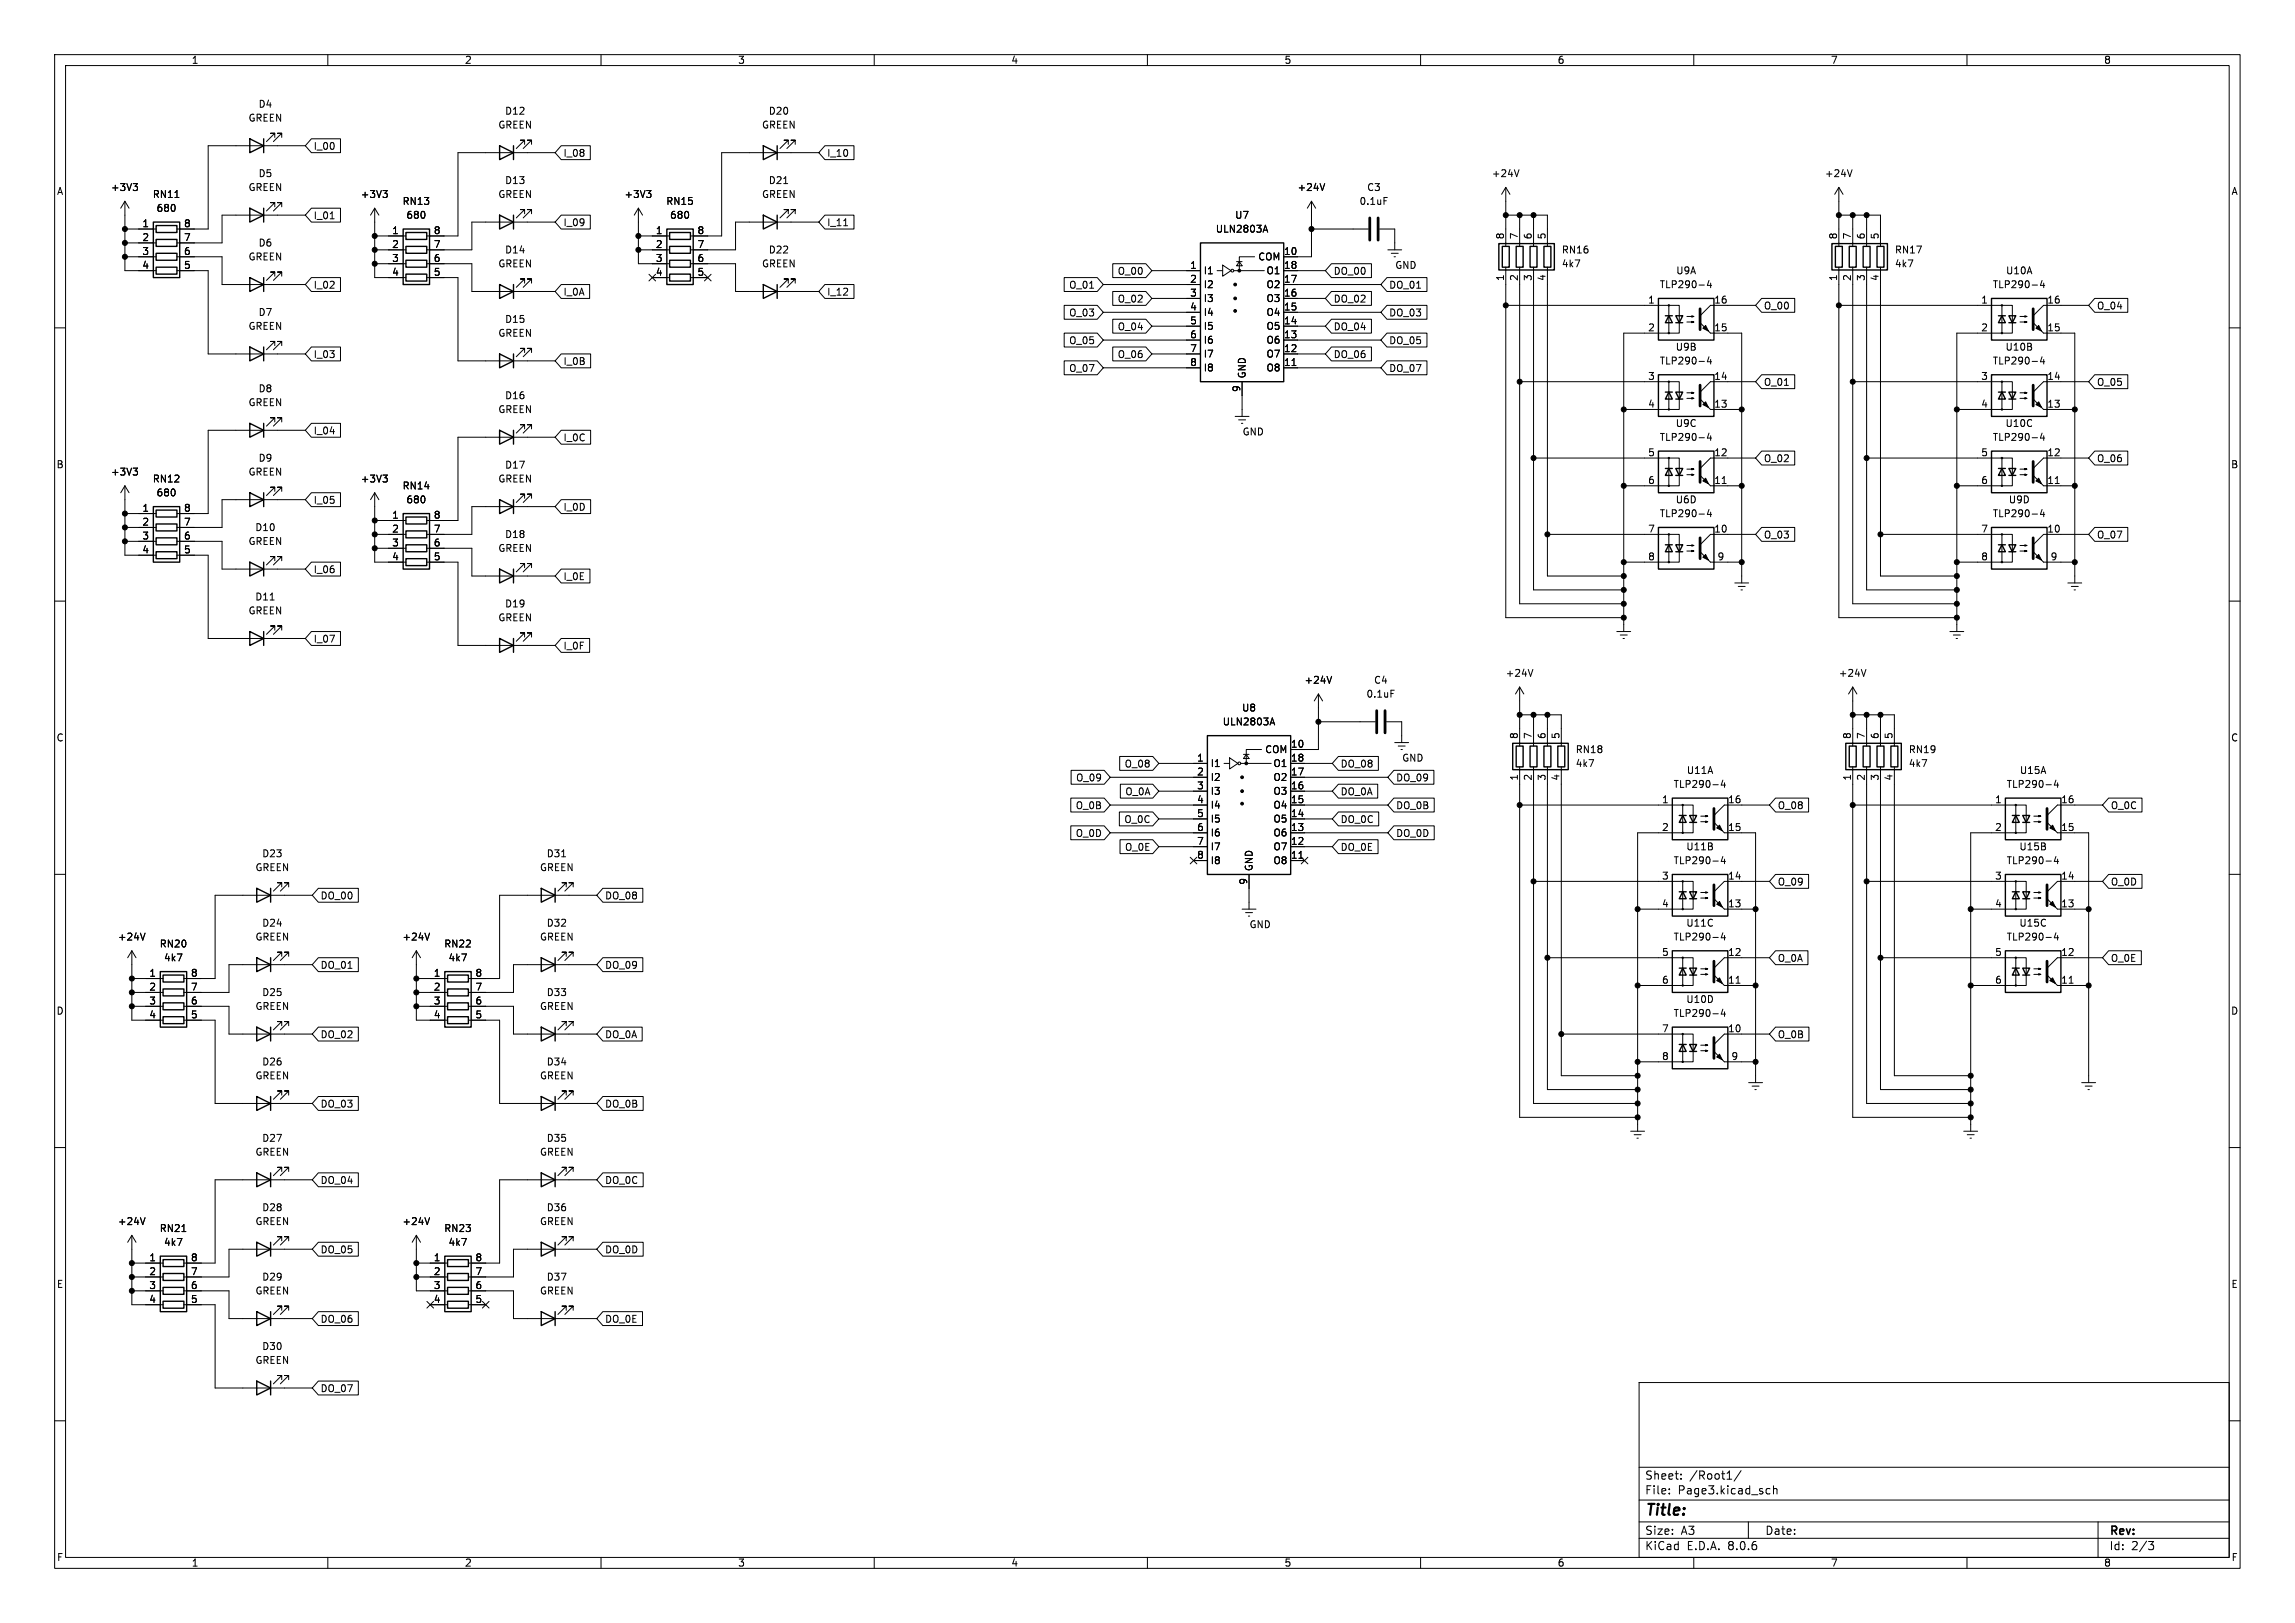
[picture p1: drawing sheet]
<svg xmlns="http://www.w3.org/2000/svg" width="297mm" height="210mm" viewBox="0 0 297 210" stroke-linecap="round" stroke-linejoin="round" font-family="sans-serif">
<defs><g id="words">
<text font-size="2" x="212.8" y="196.5">Title:</text>
<g font-size="1.5">
<text x="212.8" y="191.6">Sheet:</text>
<text x="218.6" y="191.6">/Root1/</text>
<text x="212.8" y="193.5">File:</text>
<text x="217.1" y="193.5">Page3.kicad_sch</text>
<text x="212.8" y="200.7">KiCad</text>
<text x="212.8" y="198.7">Size:</text>
<text x="217.5" y="198.7">A3</text>
<text x="218.3" y="200.7">E.D.A.</text>
<text x="223.7" y="200.7">8.0.6</text>
<text x="228.4" y="198.7">Date:</text>
<text x="272.9" y="198.9">Rev:</text>
<text x="272.9" y="200.7">Id:</text>
<text x="275.8" y="200.7">2/3</text>
</g>
<g font-size="1.3">
<text x="24.7" y="8.4">1</text>
<text x="60.1" y="8.4">2</text>
<text x="95.5" y="8.4">3</text>
<text x="130.8" y="8.4">4</text>
<text x="166.2" y="8.4">5</text>
<text x="201.5" y="8.4">6</text>
<text x="236.9" y="8.4">7</text>
<text x="272.2" y="8.4">8</text>
<text x="32.1" y="15.9">GREEN</text>
<text x="33.4" y="14.1">D4</text>
<text x="64.4" y="16.8">GREEN</text>
<text x="65.3" y="15">D12</text>
<text x="98.5" y="16.8">GREEN</text>
<text x="99.4" y="15">D20</text>
<text x="33.4" y="23.1">D5</text>
<text x="40.5" y="19.5">I_00</text>
<text x="65.3" y="24">D13</text>
<text x="72.9" y="20.4">I_08</text>
<text x="99.4" y="24">D21</text>
<text x="107" y="20.4">I_10</text>
<text x="193" y="23.1">+24V</text>
<text x="236.1" y="23.1">+24V</text>
<text x="7.3" y="25.4">A</text>
<text x="14.3" y="24.9">+3V3</text>
<text x="18.4" y="29.5">1</text>
<text x="19.7" y="25.8">RN11</text>
<text x="20.2" y="27.6">680</text>
<text x="23.7" y="29.5">8</text>
<text x="32.1" y="24.9">GREEN</text>
<text x="40.5" y="28.5">I_01</text>
<text x="46.6" y="25.8">+3V3</text>
<text x="52" y="26.7">RN13</text>
<text x="52.5" y="28.4">680</text>
<text x="64.4" y="25.8">GREEN</text>
<text x="72.9" y="29.4">I_09</text>
<text x="80.7" y="25.8">+3V3</text>
<text x="86.2" y="26.7">RN15</text>
<text x="86.6" y="28.4">680</text>
<text x="98.5" y="25.8">GREEN</text>
<text x="107" y="29.4">I_11</text>
<text x="159.8" y="28.4">U7</text>
<text x="167.9" y="24.9">+24V</text>
<text x="175.9" y="26.7">0.1uF</text>
<text x="176.9" y="24.9">C3</text>
<text x="288.7" y="25.4">A</text>
<text x="18.4" y="31.3">2</text>
<text x="18.4" y="33">3</text>
<text x="18.4" y="34.8">4</text>
<text x="23.7" y="34.8">5</text>
<text x="23.7" y="33">6</text>
<text x="23.7" y="31.3">7</text>
<text x="32.1" y="33.8">GREEN</text>
<text x="33.4" y="32">D6</text>
<text x="50.7" y="30.4">1</text>
<text x="50.7" y="32.1">2</text>
<text x="50.7" y="33.9">3</text>
<text x="50.7" y="35.7">4</text>
<text x="56.1" y="35.7">5</text>
<text x="56.1" y="33.9">6</text>
<text x="56.1" y="32.1">7</text>
<text x="56.1" y="30.4">8</text>
<text x="64.4" y="34.7">GREEN</text>
<text x="65.3" y="32.9">D14</text>
<text x="84.8" y="30.4">1</text>
<text x="84.8" y="32.1">2</text>
<text x="84.8" y="33.9">3</text>
<text x="84.8" y="35.7">4</text>
<text x="90.2" y="35.7">5</text>
<text x="90.2" y="33.9">6</text>
<text x="90.2" y="32.1">7</text>
<text x="90.2" y="30.4">8</text>
<text x="98.5" y="34.7">GREEN</text>
<text x="99.4" y="32.9">D22</text>
<text x="144.6" y="35.7">O_00</text>
<text x="154" y="34.8">1</text>
<text x="155.7" y="35.6">I1</text>
<text x="157.3" y="30.2">ULN2803A</text>
<text x="162.8" y="33.8">COM</text>
<text x="163.8" y="35.6">O1</text>
<text x="166.1" y="33">10</text>
<text x="166.1" y="34.8">18</text>
<text x="172.5" y="35.7">DO_00</text>
<text x="180.5" y="34.8">GND</text>
<text x="194.7" y="31" transform="rotate(-90 194.7 31)">8</text>
<text x="196.5" y="31" transform="rotate(-90 196.5 31)">7</text>
<text x="198.3" y="31" transform="rotate(-90 198.3 31)">6</text>
<text x="200.1" y="31" transform="rotate(-90 200.1 31)">5</text>
<text x="202.1" y="32.9">RN16</text>
<text x="202.1" y="34.7">4k7</text>
<text x="216.9" y="35.6">U9A</text>
<text x="237.8" y="31" transform="rotate(-90 237.8 31)">8</text>
<text x="239.6" y="31" transform="rotate(-90 239.6 31)">7</text>
<text x="241.4" y="31" transform="rotate(-90 241.4 31)">6</text>
<text x="243.2" y="31" transform="rotate(-90 243.2 31)">5</text>
<text x="245.2" y="32.9">RN17</text>
<text x="245.2" y="34.7">4k7</text>
<text x="259.5" y="35.6">U10A</text>
<text x="33.4" y="41">D7</text>
<text x="40.5" y="37.5">I_02</text>
<text x="65.3" y="41.9">D15</text>
<text x="72.9" y="38.4">I_0A</text>
<text x="107" y="38.4">I_12</text>
<text x="138.3" y="41.1">O_03</text>
<text x="138.3" y="37.5">O_01</text>
<text x="144.6" y="39.3">O_02</text>
<text x="154" y="36.6">2</text>
<text x="154" y="38.4">3</text>
<text x="154" y="40.2">4</text>
<text x="155.7" y="37.4">I2</text>
<text x="155.7" y="39.2">I3</text>
<text x="155.7" y="41">I4</text>
<text x="163.8" y="41">O4</text>
<text x="163.8" y="39.2">O3</text>
<text x="163.8" y="37.4">O2</text>
<text x="166.1" y="40.2">15</text>
<text x="166.1" y="38.4">16</text>
<text x="166.1" y="36.6">17</text>
<text x="172.5" y="39.3">DO_02</text>
<text x="179.7" y="41.1">DO_03</text>
<text x="179.7" y="37.5">DO_01</text>
<text x="194.7" y="36.4" transform="rotate(-90 194.7 36.4)">1</text>
<text x="196.5" y="36.4" transform="rotate(-90 196.5 36.4)">2</text>
<text x="198.3" y="36.4" transform="rotate(-90 198.3 36.4)">3</text>
<text x="200.1" y="36.4" transform="rotate(-90 200.1 36.4)">4</text>
<text x="213.2" y="39.3">1</text>
<text x="214.7" y="37.4">TLP290-4</text>
<text x="221.8" y="39.3">16</text>
<text x="228.2" y="40.2">O_00</text>
<text x="237.8" y="36.4" transform="rotate(-90 237.8 36.4)">1</text>
<text x="239.6" y="36.4" transform="rotate(-90 239.6 36.4)">2</text>
<text x="241.4" y="36.4" transform="rotate(-90 241.4 36.4)">3</text>
<text x="243.2" y="36.4" transform="rotate(-90 243.2 36.4)">4</text>
<text x="256.3" y="39.3">1</text>
<text x="257.8" y="37.4">TLP290-4</text>
<text x="264.9" y="39.3">16</text>
<text x="271.3" y="40.2">O_04</text>
<text x="32.1" y="42.8">GREEN</text>
<text x="40.5" y="46.5">I_03</text>
<text x="64.4" y="43.7">GREEN</text>
<text x="72.9" y="47.4">I_0B</text>
<text x="138.3" y="44.7">O_05</text>
<text x="144.6" y="46.5">O_06</text>
<text x="144.6" y="42.9">O_04</text>
<text x="154" y="42">5</text>
<text x="154" y="43.8">6</text>
<text x="154" y="45.6">7</text>
<text x="154" y="47.4">8</text>
<text x="155.7" y="42.8">I5</text>
<text x="155.7" y="44.6">I6</text>
<text x="155.7" y="46.4">I7</text>
<text x="163.8" y="46.4">O7</text>
<text x="163.8" y="44.6">O6</text>
<text x="163.8" y="42.8">O5</text>
<text x="166.1" y="47.4">11</text>
<text x="166.1" y="45.6">12</text>
<text x="166.1" y="43.8">13</text>
<text x="166.1" y="42">14</text>
<text x="172.5" y="46.5">DO_06</text>
<text x="172.5" y="42.9">DO_04</text>
<text x="179.7" y="44.7">DO_05</text>
<text x="213.2" y="42.9">2</text>
<text x="214.7" y="47.3">TLP290-4</text>
<text x="216.8" y="45.5">U9B</text>
<text x="221.8" y="42.9">15</text>
<text x="256.3" y="42.9">2</text>
<text x="257.8" y="47.3">TLP290-4</text>
<text x="259.5" y="45.5">U10B</text>
<text x="264.9" y="42.9">15</text>
<text x="32.1" y="52.7">GREEN</text>
<text x="33.4" y="50.9">D8</text>
<text x="64.4" y="53.6">GREEN</text>
<text x="65.3" y="51.8">D16</text>
<text x="138.3" y="48.3">O_07</text>
<text x="155.7" y="48.2">I8</text>
<text x="160.6" y="50.8" transform="rotate(-90 160.6 50.8)">9</text>
<text x="161.4" y="49" transform="rotate(-90 161.4 49)">GND</text>
<text x="163.8" y="48.2">O8</text>
<text x="179.7" y="48.3">DO_07</text>
<text x="213.2" y="49.2">3</text>
<text x="213.2" y="52.8">4</text>
<text x="221.8" y="52.8">13</text>
<text x="221.8" y="49.2">14</text>
<text x="228.2" y="50.1">O_01</text>
<text x="256.3" y="49.2">3</text>
<text x="256.3" y="52.8">4</text>
<text x="264.9" y="52.8">13</text>
<text x="264.9" y="49.2">14</text>
<text x="271.3" y="50.1">O_05</text>
<text x="33.4" y="59.9">D9</text>
<text x="40.5" y="56.4">I_04</text>
<text x="72.9" y="57.2">I_0C</text>
<text x="160.7" y="56.4">GND</text>
<text x="213.2" y="59.1">5</text>
<text x="214.7" y="57.2">TLP290-4</text>
<text x="216.8" y="55.4">U9C</text>
<text x="221.8" y="59.1">12</text>
<text x="228.2" y="59.9">O_02</text>
<text x="256.3" y="59.1">5</text>
<text x="257.8" y="57.2">TLP290-4</text>
<text x="259.5" y="55.4">U10C</text>
<text x="264.9" y="59.1">12</text>
<text x="271.3" y="59.9">O_06</text>
<text x="7.2" y="60.7">B</text>
<text x="14.3" y="61.7">+3V3</text>
<text x="19.7" y="62.6">RN12</text>
<text x="20.2" y="64.4">680</text>
<text x="32.1" y="61.7">GREEN</text>
<text x="40.5" y="65.3">I_05</text>
<text x="46.6" y="62.6">+3V3</text>
<text x="52" y="63.5">RN14</text>
<text x="52.5" y="65.3">680</text>
<text x="64.4" y="62.6">GREEN</text>
<text x="65.3" y="60.8">D17</text>
<text x="213.2" y="62.7">6</text>
<text x="216.8" y="65.3">U6D</text>
<text x="221.8" y="62.7">11</text>
<text x="256.3" y="62.7">6</text>
<text x="259.9" y="65.3">U9D</text>
<text x="264.9" y="62.7">11</text>
<text x="288.7" y="60.7">B</text>
<text x="18.4" y="66.3">1</text>
<text x="18.4" y="68.1">2</text>
<text x="18.4" y="69.9">3</text>
<text x="18.4" y="71.7">4</text>
<text x="23.7" y="71.7">5</text>
<text x="23.7" y="69.9">6</text>
<text x="23.7" y="68.1">7</text>
<text x="23.7" y="66.3">8</text>
<text x="32.1" y="70.7">GREEN</text>
<text x="33" y="68.9">D10</text>
<text x="50.7" y="67.2">1</text>
<text x="50.7" y="69">2</text>
<text x="50.7" y="70.8">3</text>
<text x="56.1" y="70.8">6</text>
<text x="56.1" y="69">7</text>
<text x="56.1" y="67.2">8</text>
<text x="64.4" y="71.6">GREEN</text>
<text x="65.3" y="69.8">D18</text>
<text x="72.9" y="66.2">I_0D</text>
<text x="213.2" y="69">7</text>
<text x="214.7" y="67.1">TLP290-4</text>
<text x="221.8" y="69">10</text>
<text x="228.2" y="69.8">O_03</text>
<text x="256.3" y="69">7</text>
<text x="257.8" y="67.1">TLP290-4</text>
<text x="264.9" y="69">10</text>
<text x="271.3" y="69.8">O_07</text>
<text x="33" y="77.8">D11</text>
<text x="40.5" y="74.3">I_06</text>
<text x="50.7" y="72.6">4</text>
<text x="56.1" y="72.6">5</text>
<text x="72.9" y="75.2">I_0E</text>
<text x="213.2" y="72.6">8</text>
<text x="222.2" y="72.6">9</text>
<text x="256.3" y="72.6">8</text>
<text x="265.3" y="72.6">9</text>
<text x="32.1" y="79.6">GREEN</text>
<text x="40.5" y="83.3">I_07</text>
<text x="64.4" y="80.5">GREEN</text>
<text x="65.3" y="78.7">D19</text>
<text x="72.9" y="84.2">I_0F</text>
<text x="168.8" y="88.6">+24V</text>
<text x="177.8" y="88.6">C4</text>
<text x="194.8" y="87.7">+24V</text>
<text x="237.9" y="87.7">+24V</text>
<text x="158.2" y="94">ULN2803A</text>
<text x="160.7" y="92.2">U8</text>
<text x="176.8" y="90.4">0.1uF</text>
<text x="196.5" y="95.7" transform="rotate(-90 196.5 95.7)">8</text>
<text x="198.3" y="95.7" transform="rotate(-90 198.3 95.7)">7</text>
<text x="200.1" y="95.7" transform="rotate(-90 200.1 95.7)">6</text>
<text x="201.9" y="95.7" transform="rotate(-90 201.9 95.7)">5</text>
<text x="239.6" y="95.7" transform="rotate(-90 239.6 95.7)">8</text>
<text x="241.4" y="95.7" transform="rotate(-90 241.4 95.7)">7</text>
<text x="243.2" y="95.7" transform="rotate(-90 243.2 95.7)">6</text>
<text x="245" y="95.7" transform="rotate(-90 245 95.7)">5</text>
<text x="7.2" y="96.1">C</text>
<text x="139.2" y="101.3">O_09</text>
<text x="145.5" y="99.5">O_08</text>
<text x="154.9" y="98.6">1</text>
<text x="154.9" y="100.4">2</text>
<text x="156.6" y="99.4">I1</text>
<text x="156.6" y="101.2">I2</text>
<text x="163.7" y="97.6">COM</text>
<text x="164.7" y="101.2">O2</text>
<text x="164.7" y="99.4">O1</text>
<text x="167" y="96.8">10</text>
<text x="167" y="100.4">17</text>
<text x="167" y="98.6">18</text>
<text x="173.4" y="99.5">DO_08</text>
<text x="180.6" y="101.3">DO_09</text>
<text x="181.4" y="98.6">GND</text>
<text x="196.5" y="101.1" transform="rotate(-90 196.5 101.1)">1</text>
<text x="198.3" y="101.1" transform="rotate(-90 198.3 101.1)">2</text>
<text x="200.1" y="101.1" transform="rotate(-90 200.1 101.1)">3</text>
<text x="201.9" y="101.1" transform="rotate(-90 201.9 101.1)">4</text>
<text x="203.9" y="97.6">RN18</text>
<text x="203.9" y="99.4">4k7</text>
<text x="218.2" y="100.3">U11A</text>
<text x="239.6" y="101.1" transform="rotate(-90 239.6 101.1)">1</text>
<text x="241.4" y="101.1" transform="rotate(-90 241.4 101.1)">2</text>
<text x="243.2" y="101.1" transform="rotate(-90 243.2 101.1)">3</text>
<text x="245" y="101.1" transform="rotate(-90 245 101.1)">4</text>
<text x="247" y="97.6">RN19</text>
<text x="247" y="99.4">4k7</text>
<text x="261.3" y="100.3">U15A</text>
<text x="288.7" y="96.1">C</text>
<text x="139.1" y="104.8">O_0B</text>
<text x="145.4" y="106.6">O_0C</text>
<text x="145.6" y="103">O_0A</text>
<text x="154.9" y="102.2">3</text>
<text x="154.9" y="104">4</text>
<text x="154.9" y="105.8">5</text>
<text x="154.9" y="107.6">6</text>
<text x="156.6" y="103">I3</text>
<text x="156.6" y="104.8">I4</text>
<text x="156.6" y="106.6">I5</text>
<text x="164.7" y="106.6">O5</text>
<text x="164.7" y="104.8">O4</text>
<text x="164.7" y="103">O3</text>
<text x="167" y="107.6">13</text>
<text x="167" y="105.8">14</text>
<text x="167" y="104">15</text>
<text x="167" y="102.2">16</text>
<text x="173.4" y="103">DO_0A</text>
<text x="173.4" y="106.6">DO_0C</text>
<text x="180.6" y="104.8">DO_0B</text>
<text x="215" y="104">1</text>
<text x="215" y="107.6">2</text>
<text x="216.5" y="102.1">TLP290-4</text>
<text x="223.6" y="107.6">15</text>
<text x="223.6" y="104">16</text>
<text x="230" y="104.8">O_08</text>
<text x="258.1" y="104">1</text>
<text x="258.1" y="107.6">2</text>
<text x="259.6" y="102.1">TLP290-4</text>
<text x="266.7" y="107.6">15</text>
<text x="266.7" y="104">16</text>
<text x="273.1" y="104.8">O_0C</text>
<text x="33" y="112.9">GREEN</text>
<text x="33.9" y="111.1">D23</text>
<text x="69.8" y="112.9">GREEN</text>
<text x="70.7" y="111.1">D31</text>
<text x="139.1" y="108.4">O_0D</text>
<text x="145.5" y="110.2">O_0E</text>
<text x="154.9" y="109.4">7</text>
<text x="154.9" y="111.2">8</text>
<text x="156.6" y="108.4">I6</text>
<text x="156.6" y="110.2">I7</text>
<text x="156.6" y="112">I8</text>
<text x="162.3" y="112.8" transform="rotate(-90 162.3 112.8)">GND</text>
<text x="164.7" y="112">O8</text>
<text x="164.7" y="110.2">O7</text>
<text x="164.7" y="108.4">O6</text>
<text x="167" y="111.2">11</text>
<text x="167" y="109.4">12</text>
<text x="173.4" y="110.2">DO_0E</text>
<text x="180.6" y="108.4">DO_0D</text>
<text x="215" y="113.9">3</text>
<text x="216.5" y="112">TLP290-4</text>
<text x="218.2" y="110.2">U11B</text>
<text x="223.6" y="113.9">14</text>
<text x="258.1" y="113.9">3</text>
<text x="259.6" y="112">TLP290-4</text>
<text x="261.3" y="110.2">U15B</text>
<text x="266.7" y="113.9">14</text>
<text x="41.4" y="116.5">DO_00</text>
<text x="78.2" y="116.5">DO_08</text>
<text x="161.5" y="114.5" transform="rotate(-90 161.5 114.5)">9</text>
<text x="215" y="117.5">4</text>
<text x="223.6" y="117.5">13</text>
<text x="230" y="114.7">O_09</text>
<text x="258.1" y="117.5">4</text>
<text x="266.7" y="117.5">13</text>
<text x="273.1" y="114.7">O_0D</text>
<text x="15.2" y="121.8">+24V</text>
<text x="20.6" y="122.7">RN20</text>
<text x="21.2" y="124.5">4k7</text>
<text x="33" y="121.8">GREEN</text>
<text x="33.9" y="120">D24</text>
<text x="41.4" y="125.5">DO_01</text>
<text x="52" y="121.8">+24V</text>
<text x="57.4" y="122.7">RN22</text>
<text x="58" y="124.5">4k7</text>
<text x="69.8" y="121.8">GREEN</text>
<text x="70.7" y="120">D32</text>
<text x="78.2" y="125.5">DO_09</text>
<text x="161.6" y="120.2">GND</text>
<text x="215" y="123.7">5</text>
<text x="216.5" y="121.8">TLP290-4</text>
<text x="218.2" y="120">U11C</text>
<text x="223.6" y="123.7">12</text>
<text x="230" y="124.6">O_0A</text>
<text x="258.1" y="123.7">5</text>
<text x="259.6" y="121.8">TLP290-4</text>
<text x="261.3" y="120">U15C</text>
<text x="266.7" y="123.7">12</text>
<text x="273.1" y="124.6">O_0E</text>
<text x="7.2" y="131.4">D</text>
<text x="19.3" y="126.4">1</text>
<text x="19.3" y="128.2">2</text>
<text x="19.3" y="130">3</text>
<text x="19.3" y="131.8">4</text>
<text x="24.6" y="131.8">5</text>
<text x="24.6" y="130">6</text>
<text x="24.6" y="128.2">7</text>
<text x="24.6" y="126.4">8</text>
<text x="33" y="130.8">GREEN</text>
<text x="33.9" y="129">D25</text>
<text x="56.1" y="126.4">1</text>
<text x="56.1" y="128.2">2</text>
<text x="56.1" y="130">3</text>
<text x="56.1" y="131.8">4</text>
<text x="61.5" y="131.8">5</text>
<text x="61.5" y="130">6</text>
<text x="61.5" y="128.2">7</text>
<text x="61.5" y="126.4">8</text>
<text x="69.8" y="130.8">GREEN</text>
<text x="70.7" y="129">D33</text>
<text x="215" y="127.3">6</text>
<text x="216.5" y="131.7">TLP290-4</text>
<text x="218.2" y="129.9">U10D</text>
<text x="223.6" y="127.3">11</text>
<text x="258.1" y="127.3">6</text>
<text x="266.7" y="127.3">11</text>
<text x="288.7" y="131.4">D</text>
<text x="41.4" y="134.5">DO_02</text>
<text x="78.2" y="134.5">DO_0A</text>
<text x="215" y="133.6">7</text>
<text x="215" y="137.2">8</text>
<text x="223.6" y="133.6">10</text>
<text x="224" y="137.2">9</text>
<text x="230" y="134.5">O_0B</text>
<text x="33" y="139.8">GREEN</text>
<text x="33.9" y="138">D26</text>
<text x="41.4" y="143.5">DO_03</text>
<text x="69.8" y="139.8">GREEN</text>
<text x="70.7" y="138">D34</text>
<text x="78.2" y="143.5">DO_0B</text>
<text x="33" y="149.7">GREEN</text>
<text x="33.9" y="147.9">D27</text>
<text x="69.8" y="149.7">GREEN</text>
<text x="70.7" y="147.9">D35</text>
<text x="41.4" y="153.3">DO_04</text>
<text x="78.2" y="153.3">DO_0C</text>
<text x="15.2" y="158.7">+24V</text>
<text x="20.6" y="159.6">RN21</text>
<text x="21.2" y="161.4">4k7</text>
<text x="33" y="158.7">GREEN</text>
<text x="33.9" y="156.9">D28</text>
<text x="52" y="158.7">+24V</text>
<text x="57.4" y="159.6">RN23</text>
<text x="58" y="161.4">4k7</text>
<text x="69.8" y="158.7">GREEN</text>
<text x="70.7" y="156.9">D36</text>
<text x="7.3" y="166.8">E</text>
<text x="19.3" y="163.3">1</text>
<text x="19.3" y="165.1">2</text>
<text x="19.3" y="166.8">3</text>
<text x="24.6" y="166.8">6</text>
<text x="24.6" y="165.1">7</text>
<text x="24.6" y="163.3">8</text>
<text x="33" y="167.6">GREEN</text>
<text x="33.9" y="165.8">D29</text>
<text x="41.4" y="162.3">DO_05</text>
<text x="56.1" y="163.3">1</text>
<text x="56.1" y="165.1">2</text>
<text x="56.1" y="166.8">3</text>
<text x="61.5" y="166.8">6</text>
<text x="61.5" y="165.1">7</text>
<text x="61.5" y="163.3">8</text>
<text x="69.8" y="167.6">GREEN</text>
<text x="70.7" y="165.8">D37</text>
<text x="78.2" y="162.3">DO_0D</text>
<text x="288.7" y="166.8">E</text>
<text x="19.3" y="168.6">4</text>
<text x="24.6" y="168.6">5</text>
<text x="41.4" y="171.3">DO_06</text>
<text x="56.1" y="168.6">4</text>
<text x="61.5" y="168.6">5</text>
<text x="78.2" y="171.3">DO_0E</text>
<text x="33" y="176.6">GREEN</text>
<text x="33.9" y="174.8">D30</text>
<text x="41.4" y="180.3">DO_07</text>
<text x="7.3" y="202.1">F</text>
<text x="24.7" y="202.9">1</text>
<text x="60.1" y="202.9">2</text>
<text x="95.5" y="202.9">3</text>
<text x="130.8" y="202.9">4</text>
<text x="166.2" y="202.9">5</text>
<text x="201.5" y="202.9">6</text>
<text x="236.9" y="202.9">7</text>
<text x="272.2" y="202.9">8</text>
<text x="288.7" y="202.1">F</text>
</g>
</g></defs>
<g fill="none" stroke="#000" stroke-width=".13">
<path d="M7.1 7.1h282.8v195.8h-282.8zM8.5 8.5h280v193h-280zM35.6 17.8v-.6h-.6h.6l-1.1 1.1M36.5 17.8v-.6h-.6h.6l-1.1 1.1M39.5 18.9h-12.6v10.7h-4M40.3 18h3.8v1.8h-3.8l-.8-.9zM42.4 7.1v1.4M67.9 18.7v-.6h-.5h.5l-1.1 1.1M68.8 18.7v-.6h-.6h.6l-1.1 1.1M71.8 19.8h-12.5v10.7h-4.1M72.6 18.9h3.8v1.8h-3.8l-.8-.9zM77.8 7.1v1.4"/>
<path d="M102 18.7v-.6h-.5h.5l-1.1 1.1M102.9 18.7v-.6h-.5h.5l-1.1 1.1M106 19.8h-12.6v10.7h-4M106.8 18.9h3.7v1.8h-3.7l-.8-.9zM113.1 7.1v1.4M148.5 7.1v1.4M183.8 7.1v1.4M219.2 7.1v1.4M254.6 7.1v1.4M16.2 26l-.6 .9M16.2 26v9h4M16.2 26l.5 .9"/>
<path d="M16.2 29.6h4M16.2 31.4h4M16.2 33.2h4M17.2 23.8h.6l-.3 .3M17.6 24.1l.2 .2v.2l-.2 .2M22.6 25.6h.6M22.9 33.2h5.8v3.6h10.8M22.9 35h4v10.8h12.6M35.6 35.7v-.5h-.6h.6l-1.1 1.1M35.6 26.8v-.6h-.6h.6l-1.1 1.1M36.5 35.7v-.5h-.6h.6l-1.1 1.1M36.5 26.8v-.6h-.6h.6l-1.1 1.1"/>
<path d="M39.5 27.8h-10.8v3.6h-5.8M40.3 26.9h3.8v1.8h-3.8l-.8-.9zM40.3 35.9h3.8v1.8h-3.8l-.8-.9zM42.7 28.3h.5M48.5 30.5h4M48.5 32.3h4M48.5 34.1h4M48.5 26.9v9h4M48.5 26.9l-.5 .9M48.5 26.9l.5 .9M49.6 24.7h.5l-.3 .3M49.9 25l.2 .2v.2l-.2 .2"/>
<path d="M55.2 34.1h5.9v3.6h10.7M55.2 35.9h4.1v10.8h12.5M67.9 36.6v-.5h-.5h.5l-1.1 1.1M67.9 27.7v-.6h-.5h.5l-1.1 1.1M68.8 36.6v-.5h-.6h.6l-1.1 1.1M68.8 27.7v-.6h-.6h.6l-1.1 1.1M71.8 28.7h-10.7v3.6h-5.9M72.6 27.8h3.8v1.8h-3.8l-.8-.9zM72.6 36.8h3.7v1.8h-3.7l-.8-.9zM82.6 30.5h4.1M82.6 32.3h4.1M82.6 26.9v7.2h4.1"/>
<path d="M82.6 26.9l-.5 .9M82.6 26.9l.6 .9M83.7 24.7h.5l-.3 .3M84 35.5l.8 .9M84.1 25l.1 .2v.2l-.1 .2M84.4 35.9h2.3M84.8 35.5l-.8 .9M89.4 34.1h5.8v3.6h10.8M89.4 35.9h2.2M91.2 35.5l.8 .9M92 35.5l-.8 .9M101.4 23.8h.5"/>
<path d="M102 27.7v-.6h-.5h.5l-1.1 1.1M102 36.6v-.5h-.5h.5l-1.1 1.1M102.9 27.7v-.6h-.5h.5l-1.1 1.1M102.9 36.6v-.5h-.5h.5l-1.1 1.1M106 28.7h-10.8v3.6h-5.8M106.8 27.8h3.7v1.8h-3.7l-.8-.9zM106.8 36.8h3.7v1.8h-3.7l-.8-.9zM109.2 29.2h.5M137.7 39.5h4.3l.8 .9-.8 .9h-4.3zM137.7 35.9h4.3l.8 .9-.8 .9h-4.3zM142.8 36.8h12.6M144 34.1h4.3l.8 .9-.8 .9h-4.3z"/>
<path d="M144 37.7h4.3l.8 .9-.8 .9h-4.3zM149.1 35h6.3M149.1 38.6h6.3M157.5 35h.7M158.2 34.3l1.1 .7-1.1 .7zM159.7 35h3.9M160 33.9h.7M160.4 33.9l.3 .5h-.7zM162.4 33.2h-2v1.8M163.5 29.8h.5M163.8 29.1l.3 .9M166.1 35h5.4"/>
<path d="M166.1 36.8h12.6M166.1 38.6h5.4M169.7 29.6h7.4M169.7 26v7.2h-3.6M169.7 26l-.5 .9M169.7 26l.6 .9M171.4 23.8l-.3 .9M172.3 34.1h5.2v1.8h-5.2l-.8-.9zM172.3 37.7h5.2v1.8h-5.2l-.8-.9zM178.5 29.6h2v2.7M179.1 25.6h.4M179.5 39.5h5.2v1.8h-5.2l-.8-.9z"/>
<path d="M179.5 35.9h5.2v1.8h-5.2l-.8-.9zM179.6 32.3h1.8M180 32.8h.9M180.4 33.2h.2M194.9 39.5h22.4v3.6h-7.2v38.6M194.9 27.8h5.4v4.1M194.9 24.2l-.6 .9M194.9 24.2v7.7M194.9 34.6v45.3h15.2M194.9 24.2l.5 .9M196.6 22l-.3 .9M196.7 27.8v4.1"/>
<path d="M196.7 34.6v43.5h13.4M198.5 34.6v41.7h11.6M198.5 27.8v4.1M200.3 34.6v39.9h9.8M216 39.5v3.6M221.2 36.3l-.2 .6h.5M221.4 36.6v.6M227.2 39.5h-5.8l-1.4 1.4M228 38.6h4.3v1.8h-4.3l-.8-.9zM238 39.5h22.4v3.6h-7.2v38.6M238 24.2l-.6 .9M238 24.2v7.7"/>
<path d="M238 34.6v45.3h15.2M238 24.2l.5 .9M238 27.8h5.4v4.1M239.7 22l-.3 .9M239.8 27.8v4.1M239.8 34.6v43.5h13.4M241.6 34.6v41.7h11.6M241.6 27.8v4.1M243.4 34.6v39.9h9.8M259.1 39.5v3.6M264.3 36.3l-.2 .6h.5M264.5 36.6v.6"/>
<path d="M270.3 39.5h-5.8l-1.4 1.4M271.1 38.6h4.3v1.8h-4.3l-.8-.9zM7.1 42.4h1.4M35.6 44.7v-.5h-.6h.6l-1.1 1.1M35.6 54.6v-.5h-.6h.6l-1.1 1M36.5 44.7v-.5h-.6h.6l-1.1 1.1M36.5 54.6v-.5h-.6h.6l-1.1 1M39.5 55.7h-12.6v10.8h-4M40.3 44.9h3.8v1.8h-3.8l-.8-.9zM40.3 54.8h3.8v1.8h-3.8l-.8-.9zM67.9 45.6v-.5h-.5h.5l-1.1 1.1M67.9 55.5v-.5h-.5h.5l-1.1 1"/>
<path d="M68.8 45.6v-.5h-.6h.6l-1.1 1.1M68.8 55.5v-.5h-.6h.6l-1.1 1M71.8 56.6h-12.5v10.8h-4.1M72.6 45.8h3.8v1.8h-3.8l-.8-.9zM72.6 55.7h3.8v1.8h-3.8l-.8-.9zM137.7 43.1h4.3l.8 .9-.8 .9h-4.3zM137.7 46.7h4.3l.8 .9-.8 .9h-4.3zM142.8 47.6h12.6M142.8 44h12.6M142.8 40.4h12.6M144 44.9h4.3l.8 .9-.8 .9h-4.3zM144 41.3h4.3l.8 .9-.8 .9h-4.3z"/>
<path d="M149.1 45.8h6.3M149.1 42.2h6.3M159.8 53.9h1.8M160.3 54.3h.9M160.7 54.8h.1M160.7 49.4v4.5M166.1 47.6h12.6M166.1 45.8h5.4M166.1 44h12.6M166.1 42.2h5.4M166.1 40.4h12.6M167.2 47.3h.5"/>
<path d="M172.3 44.9h5.2v1.8h-5.2l-.8-.9zM172.3 41.3h5.2v1.8h-5.2l-.8-.9zM179.5 46.7h5.2v1.8h-5.2l-.8-.9zM179.5 43.1h5.2v1.8h-5.2l-.8-.9zM196.7 49.4h20.6v3.6h-7.2M198.5 59.3h18.8v3.6h-7.2M216 49.4v3.6M216 59.3v3.6M218.3 51.5h.9l-.3 .1v-.1h.3M218.3 50.8h.9l-.3 .1v-.2l.3 .1M218.3 41.7h.9l-.3 .1v-.2l.3 .1M218.3 40.9h.9l-.3 .1v-.1h.3"/>
<path d="M221.2 56l-.2 .7h.5M221.2 46.2l-.2 .6h.5M221.4 43.1h4v32.3M221.4 53h4M221.4 46.5v.6M221.4 56.4v.6M227.2 59.3h-5.8l-1.4 1.3M227.2 49.4h-5.8l-1.4 1.3M228 58.4h4.3v1.8h-4.3l-.8-.9zM228 48.5h4.3v1.8h-4.3l-.8-.9zM239.8 49.4h20.6v3.6h-7.2M241.6 59.3h18.8v3.6h-7.2"/>
<path d="M259.1 49.4v3.6M259.1 59.3v3.6M261.4 51.5h.9l-.3 .1v-.1h.3M261.4 50.8h.9l-.3 .1v-.2l.3 .1M261.4 41.7h.9l-.3 .1v-.2l.3 .1M261.4 40.9h.9l-.3 .1v-.1h.3M264.3 56l-.2 .7h.5M264.3 46.2l-.2 .6h.5M264.5 53h4M264.5 43.1h4v32.3M264.5 46.5v.6M264.5 56.4v.6"/>
<path d="M270.3 59.3h-5.8l-1.4 1.3M270.3 49.4h-5.8l-1.4 1.3M271.1 58.4h4.3v1.8h-4.3l-.8-.9zM271.1 48.5h4.3v1.8h-4.3l-.8-.9zM288.5 42.4h1.4M7.1 77.8h1.4M16.2 62.9v8.9h4M16.2 66.5h4M16.2 68.2h4M16.2 70h4M16.2 62.9l-.6 .9M16.2 62.9l.5 .9"/>
<path d="M17.2 60.6h.6l-.3 .3M17.6 60.9l.2 .2v.2l-.2 .2M22.9 71.8h4v10.8h12.6M22.9 70h5.8v3.6h10.8M35 77.6h.5M35.6 63.6v-.6h-.6h.6l-1.1 1.1M35.6 72.6v-.6h-.6h.6l-1.1 1.1M36.5 63.6v-.6h-.6h.6l-1.1 1.1M36.5 72.6v-.6h-.6h.6l-1.1 1.1M39.5 64.7h-10.8v3.5h-5.8M40.3 72.7h3.8v1.8h-3.8l-.8-.9zM40.3 63.8h3.8v1.8h-3.8l-.8-.9z"/>
<path d="M48.5 63.8l-.5 .9M48.5 63.8v8.9h4M48.5 63.8l.5 .9M48.5 67.4h4M48.5 69.1h4M48.5 70.9h4M49.6 61.5h.5l-.3 .3M49.9 61.8l.2 .2v.2l-.2 .2M55.2 70.9h5.9v3.6h10.7M55.2 72.7h4.1v10.8h12.5M67.9 73.5v-.6h-.5h.5l-1.1 1.1M67.9 64.5v-.6h-.5h.5l-1.1 1.1"/>
<path d="M68.8 73.5v-.6h-.6h.6l-1.1 1.1M68.8 64.5v-.6h-.6h.6l-1.1 1.1M71.8 65.6h-10.7v3.5h-5.9M72.6 64.7h3.8v1.8h-3.8l-.8-.9zM72.6 73.6h3.7v1.8h-3.7l-.8-.9zM200.3 69.1h17v3.6h-7.2M216 69.1v3.6M218.3 61.4h.9l-.3 .1v-.2l.3 .1M218.3 60.7h.9l-.3 .1v-.2l.3 .1M218.3 71.3h.9l-.3 .1v-.2l.3 .1M218.3 70.6h.9l-.3 .1v-.2l.3 .1M221.2 65.9l-.2 .7h.5"/>
<path d="M221.4 62.9h4M221.4 72.7h4M221.4 66.3v.6M222.9 62.6h.5M224.5 75.4h1.8M225 75.9h.8M225.3 76.3h.2M227.2 69.1h-5.8l-1.4 1.4M228 68.2h4.3v1.8h-4.3l-.8-.9zM243.4 69.1h17v3.6h-7.2M259.1 69.1v3.6M261.4 71.3h.9l-.3 .1v-.2l.3 .1"/>
<path d="M261.4 70.6h.9l-.3 .1v-.2l.3 .1M261.4 61.4h.9l-.3 .1v-.2l.3 .1M261.4 60.7h.9l-.3 .1v-.2l.3 .1M264.3 65.9l-.2 .7h.5M264.5 62.9h4M264.5 72.7h4M264.5 66.3v.6M266 62.6h.5M267.6 75.4h1.8M268.1 75.9h.9M268.4 76.3h.2M270.3 69.1h-5.8l-1.4 1.4"/>
<path d="M271.1 68.2h4.3v1.8h-4.3l-.8-.9zM288.5 77.8h1.4M35.6 81.5v-.5h-.6h.6l-1.1 1.1M36.5 81.5v-.5h-.6h.6l-1.1 1.1M40.3 81.7h3.8v1.8h-3.8l-.8-.9zM67.9 82.4v-.5h-.5h.5l-1.1 1.1M68.8 82.4v-.5h-.6h.6l-1.1 1.1M72.6 82.6h3.7v1.8h-3.7l-.8-.9zM138.6 99.7h4.3l.8 .9-.8 .9h-4.3zM144.9 97.9h4.3l.8 .9-.8 .9h-4.3zM150 98.8h6.3M158.4 98.8h.7"/>
<path d="M159.1 98.1l1.1 .7-1.1 .7zM160.6 98.8h3.9M160.9 97.6h.7M161.3 97.6l.3 .6h-.7zM163.3 97h-2v1.8M164.4 93.5h.5M164.7 92.9l.3 .9M167 98.8h5.4M170.6 89.8l-.5 .9M170.6 89.8v7.2h-3.6M170.6 89.8l.6 .9M170.6 93.4h7.4"/>
<path d="M172.3 87.5l-.3 .9M173.2 97.9h5.2v1.8h-5.2l-.8-.9zM179.4 93.4h2v2.7M180 89.3h.4M180.4 99.7h5.2v1.8h-5.2l-.8-.9zM180.5 96.1h1.8M180.9 96.5h.9M181.3 97h.2M196.7 88.9v7.6M196.7 99.2v45.4h15.2M196.7 88.9l-.6 .9M196.7 88.9l.5 .9"/>
<path d="M196.7 92.5h5.4v4M198.4 86.6l-.3 .9M198.5 99.2v43.6h13.4M198.5 92.5v4M200.3 99.2v41.8h11.6M200.3 92.5v4M202.1 99.2v40h9.8M209.2 81.7h1.8M209.7 82.2h.9M210 82.6h.2M239.8 88.9l-.6 .9M239.8 88.9v7.6"/>
<path d="M239.8 99.2v45.4h15.2M239.8 88.9l.5 .9M239.8 92.5h5.4v4M241.5 86.6l-.3 .9M241.6 99.2v43.6h13.4M241.6 92.5v4M243.4 99.2v41.8h11.6M243.4 92.5v4M245.2 99.2v40h9.8M252.3 81.7h1.8M252.8 82.2h.9M253.1 82.6h.2"/>
<path d="M7.1 113.1h1.4M36.5 114.8v-.6h-.6h.6l-1.1 1.1M37.4 114.8v-.6h-.6h.6l-1.1 1.1M40.4 115.8h-12.6v10.8h-4M41.2 114.9h5.2v1.8h-5.2l-.8-.9zM72.7 110.9h.5M73.3 114.8v-.6h-.6h.6l-1.1 1.1M74.2 114.8v-.6h-.6h.6l-1.1 1.1M77.2 115.8h-12.5v10.8h-4.1M78 114.9h5.2v1.8h-5.2l-.8-.9zM138.6 103.3h4.3l.8 .9-.8 .9h-4.3zM138.6 106.9h4.3l.8 .9-.8 .9h-4.3z"/>
<path d="M143.7 107.8h12.6M143.7 104.2h12.6M143.7 100.6h12.6M144.9 105.1h4.3l.8 .9-.8 .9h-4.3zM144.9 108.7h4.3l.8 .9-.8 .9h-4.3zM145 101.5h4.2l.8 .9-.8 .9h-4.2zM150 109.6h6.3M150 106h6.3M150 102.4h6.3M154 110.9l.9 .9M154.5 111.4h1.8M154.9 110.9l-.9 .9"/>
<path d="M160.7 117.6h1.8M161.2 118.1h.9M161.6 118.5h.1M161.6 113.1v4.5M167 107.8h12.6M167 104.2h12.6M167 111.4h1.8M167 109.6h5.4M167 106h5.4M167 102.4h5.4M167 100.6h12.6M168.1 111.1h.5"/>
<path d="M168.4 110.9l.9 .9M169.3 110.9l-.9 .9M173.2 101.5h5.1v1.8h-5.1l-.8-.9zM173.2 108.7h5.1v1.8h-5.1l-.8-.9zM173.2 105.1h5.2v1.8h-5.2l-.8-.9zM180.4 103.3h5.2v1.8h-5.2l-.8-.9zM180.4 106.9h5.2v1.8h-5.2l-.8-.9zM196.7 104.2h22.4v3.6h-7.2v38.6M198.5 114h20.6v3.6h-7.2M217.8 104.2v3.6M217.8 114v3.6M220.1 106.3h.9l-.3 .1v-.2l.3 .1"/>
<path d="M220.1 105.6h.9l-.3 .1v-.2l.3 .1M220.1 116.2h.9l-.3 .1v-.2l.3 .1M220.1 115.5h.9l-.3 .1v-.2l.3 .1M223 100.9l-.3 .7h.6M223 110.8l-.3 .7h.6M223.2 107.8h4v32.3M223.2 117.6h4M223.2 101.3v.6M223.2 111.2v.6M229 104.2h-5.8l-1.4 1.3M229 114h-5.8l-1.4 1.4M229.8 113.1h4.3v1.8h-4.3l-.8-.9z"/>
<path d="M229.8 103.3h4.3v1.8h-4.3l-.8-.9zM239.8 104.2h22.4v3.6h-7.2v38.6M241.6 114h20.6v3.6h-7.2M260.9 104.2v3.6M260.9 114v3.6M263.2 116.2h.9l-.3 .1v-.2l.3 .1M263.2 115.5h.9l-.3 .1v-.2l.3 .1M263.2 106.3h.9l-.3 .1v-.2l.3 .1M263.2 105.6h.9l-.3 .1v-.2l.3 .1M266.1 100.9l-.2 .7h.5M266.1 110.8l-.2 .7h.5M266.3 107.8h4v32.3"/>
<path d="M266.3 117.6h4M266.3 101.3v.6M266.3 111.2v.6M272.1 104.2h-5.8l-1.4 1.3M272.1 114h-5.8l-1.4 1.4M272.9 103.3h4.3v1.8h-4.3l-.8-.9zM272.9 113.1h4.3v1.8h-4.3l-.8-.9zM288.5 113.1h1.4M17.1 123l-.6 .9M17.1 123v9h4M17.1 123l.5 .9M17.1 126.6h4"/>
<path d="M17.1 128.4h4M17.1 130.2h4M18.8 120.7l-.3 .9M23.8 132h4v10.8h12.6M23.8 130.2h5.8v3.6h10.8M36.5 123.7v-.5h-.6h.6l-1.1 1.1M36.5 132.7v-.5h-.6h.6l-1.1 1.1M37.4 123.7v-.5h-.6h.6l-1.1 1.1M37.4 132.7v-.5h-.6h.6l-1.1 1.1M40.4 124.8h-10.8v3.6h-5.8M41.2 132.9h5.2v1.8h-5.2l-.8-.9zM41.2 123.9h5.2v1.8h-5.2l-.8-.9z"/>
<path d="M53.9 126.6h4M53.9 128.4h4M53.9 130.2h4M53.9 123v9h4M53.9 123l-.6 .9M53.9 123l.5 .9M55.6 120.7l-.3 .9M60.6 132h4.1v10.8h12.5M60.6 130.2h5.9v3.6h10.7M73.3 132.7v-.5h-.6h.6l-1.1 1.1M73.3 123.7v-.5h-.6h.6l-1.1 1.1M74.2 132.7v-.5h-.6h.6l-1.1 1.1"/>
<path d="M74.2 123.7v-.5h-.6h.6l-1.1 1.1M77.2 124.8h-10.7v3.6h-5.9M78 123.9h5.2v1.8h-5.2l-.8-.9zM78 132.9h5.1v1.8h-5.1l-.8-.9zM200.3 123.9h18.8v3.6h-7.2M202.1 133.8h17v3.6h-7.2M217.8 123.9v3.6M217.8 133.8v3.6M220.1 136h.9h-.3v-.1l.3 .1M220.1 135.2h.9l-.3 .1v-.2l.3 .1M220.1 126.1h.9l-.3 .1v-.2l.3 .1M220.1 125.4h.9l-.3 .1v-.2l.3 .1"/>
<path d="M223 130.6l-.3 .6h.6M223 120.7l-.3 .6h.6M223.2 137.4h4M223.2 127.5h4M223.2 121v.6M223.2 130.9v.6M224.7 127.2h.5M229 133.8h-5.8l-1.4 1.3M229 123.9h-5.8l-1.4 1.4M229.8 132.9h4.3v1.8h-4.3l-.8-.9zM229.8 123h4.2v1.8h-4.2l-.8-.9zM243.4 123.9h18.8v3.6h-7.2"/>
<path d="M260.9 123.9v3.6M263.2 126.1h.9l-.3 .1v-.2l.3 .1M263.2 125.4h.9l-.3 .1v-.2l.3 .1M266.1 120.7l-.2 .6h.5M266.3 127.5h4M266.3 121v.6M267.8 127.2h.5M272.1 123.9h-5.8l-1.4 1.4M272.9 123h4.2v1.8h-4.2l-.8-.9zM7.1 148.5h1.4M17.1 159.8v9h4M17.1 159.8l-.6 .9"/>
<path d="M17.1 159.8l.5 .9M18.8 157.6l-.3 .9M23.5 159.4h.6M36.5 151.6v-.6h-.6h.6l-1.1 1.1M36.5 141.7v-.5h-.6h.6l-1.1 1M37.4 151.6v-.6h-.6h.6l-1.1 1.1M37.4 141.7v-.5h-.6h.6l-1.1 1M40.4 152.7h-12.6v10.7h-4M41.2 151.8h5.2v1.8h-5.2l-.8-.9zM41.2 141.9h5.2v1.8h-5.2l-.8-.9zM53.9 159.8v7.2h4M53.9 159.8l-.6 .9"/>
<path d="M53.9 159.8l.5 .9M55.6 157.6l-.3 .9M73.3 141.7v-.5h-.6h.6l-1.1 1M73.3 151.6v-.6h-.6h.6l-1.1 1.1M74.2 141.7v-.5h-.6h.6l-1.1 1M74.2 151.6v-.6h-.6h.6l-1.1 1.1M77.2 152.7h-12.5v10.7h-4.1M78 151.8h5.2v1.8h-5.2l-.8-.9zM78 141.9h5.2v1.8h-5.2l-.8-.9zM211 146.4h1.8M211.5 146.8h.9M211.8 147.3h.2"/>
<path d="M226.3 140.1h1.8M226.7 140.5h.9M227.1 141h.2M254.1 146.4h1.8M254.6 146.8h.9M254.9 147.3h.2M269.4 140.1h1.8M269.8 140.5h.9M270.2 141h.2M288.5 148.5h1.4M17.1 163.4h4M17.1 165.2h4"/>
<path d="M17.1 167h4M23.8 167h5.8v3.6h10.8M23.8 168.8h4v10.8h12.6M36.5 178.5v-.5h-.6h.6l-1.1 1.1M36.5 169.5v-.5h-.6h.6l-1.1 1.1M36.5 160.6v-.6h-.6h.6l-1.1 1.1M37.4 178.5v-.5h-.6h.6l-1.1 1.1M37.4 169.5v-.5h-.6h.6l-1.1 1.1M37.4 160.6v-.6h-.6h.6l-1.1 1.1M40.4 161.6h-10.8v3.6h-5.8M41.2 178.7h5.2v1.8h-5.2l-.8-.9zM41.2 169.7h5.2v1.8h-5.2l-.8-.9z"/>
<path d="M41.2 160.7h5.2v1.8h-5.2l-.8-.9zM53.9 163.4h4M53.9 165.2h4M55.2 168.4l.9 .9M55.7 168.8h2.2M56.1 168.4l-.9 .9M60.6 167h5.9v3.6h10.7M60.6 168.8h2.3M62.4 168.4l.9 .9M63.3 168.4l-.9 .9M73.3 160.6v-.6h-.6h.6l-1.1 1.1M73.3 169.5v-.5h-.6h.6l-1.1 1.1"/>
<path d="M74.2 160.6v-.6h-.6h.6l-1.1 1.1M74.2 169.5v-.5h-.6h.6l-1.1 1.1M77.2 161.6h-10.7v3.6h-5.9M78 169.7h5.1v1.8h-5.1l-.8-.9zM78 160.7h5.2v1.8h-5.2l-.8-.9zM212.1 178.9h76.4v22.6h-76.4zM7.1 183.8h1.4M212.1 199h76.4M212.1 196.9h76.4M212.1 194.1h76.4M212.1 189.9h76.4M216 193.2v.1"/>
<path d="M216 192.7v.1M217.5 191.3v.1M217.5 190.7v.1M223.5 191.4h.6M225.3 190.3l-.9 1.4M226.3 196.9v2.1M228.8 192.6l.3 .1M229.1 193.3h-.3M229.5 192.7l.2-.1 .2 .1 .1 .6M229.5 192.2v1.1M271.5 196.9v4.6M278.1 199.5h.6l-.3 .4 .3 .1v.3l-.2 .2h-.3"/>
<path d="M288.5 183.8h1.4M42.4 201.5v1.4M77.8 201.5v1.4M113.1 201.5v1.4M148.5 201.5v1.4M183.8 201.5v1.4M219.2 201.5v1.4M254.6 201.5v1.4"/>
<circle cx="159.5" cy="35" r=".18"/>
<circle cx="216" cy="39.5" r=".09"/>
<circle cx="259.1" cy="39.5" r=".09"/>
<circle cx="216" cy="53" r=".09"/>
<circle cx="216" cy="49.4" r=".09"/>
<circle cx="216" cy="59.3" r=".09"/>
<circle cx="216" cy="43.1" r=".09"/>
<circle cx="259.1" cy="53" r=".09"/>
<circle cx="259.1" cy="59.3" r=".09"/>
<circle cx="259.1" cy="49.4" r=".09"/>
<circle cx="259.1" cy="43.1" r=".09"/>
<circle cx="216" cy="72.7" r=".09"/>
<circle cx="216" cy="62.9" r=".09"/>
<circle cx="216" cy="69.1" r=".09"/>
<circle cx="259.1" cy="62.9" r=".09"/>
<circle cx="259.1" cy="72.7" r=".09"/>
<circle cx="259.1" cy="69.1" r=".09"/>
<circle cx="160.4" cy="98.8" r=".18"/>
<circle cx="217.8" cy="117.6" r=".09"/>
<circle cx="217.8" cy="107.8" r=".09"/>
<circle cx="217.8" cy="104.2" r=".09"/>
<circle cx="217.8" cy="114" r=".09"/>
<circle cx="260.9" cy="117.6" r=".09"/>
<circle cx="260.9" cy="107.8" r=".09"/>
<circle cx="260.9" cy="114" r=".09"/>
<circle cx="260.9" cy="104.2" r=".09"/>
<circle cx="217.8" cy="133.8" r=".09"/>
<circle cx="217.8" cy="123.9" r=".09"/>
<circle cx="217.8" cy="127.5" r=".09"/>
<circle cx="217.8" cy="137.4" r=".09"/>
<circle cx="260.9" cy="123.9" r=".09"/>
<circle cx="260.9" cy="127.5" r=".09"/>
</g>
<g fill="none" stroke="#000" stroke-width=".18">
<path d="M32.3 18l1.8 .9-1.8 .9zM34.1 18v1.8M64.7 18.9l1.8 .9-1.8 .9zM66.5 18.9v1.8M98.8 18.9l1.8 .9-1.8 .9zM100.6 18.9v1.8M19.8 28.7h3.5v7.2h-3.5zM20.2 29.2h2.7v.9h-2.7zM20.2 31h2.7v.9h-2.7zM20.2 32.8h2.7v.9h-2.7zM20.2 34.6h2.7v.9h-2.7zM32.3 35.9l1.8 .9-1.8 .9z"/>
<path d="M32.3 26.9l1.8 .9-1.8 .9zM34.1 26.9v1.8M34.1 35.9v1.8M52.2 29.6h3.4v7.2h-3.4zM52.5 30.1h2.7v.9h-2.7zM52.5 31.9h2.7v.9h-2.7zM52.5 33.7h2.7v.9h-2.7zM52.5 35.5h2.7v.9h-2.7zM64.7 36.8l1.8 .9-1.8 .9zM64.7 27.8l1.8 .9-1.8 .9zM66.5 27.8v1.8M66.5 36.8v1.8"/>
<path d="M86.3 29.6h3.4v7.2h-3.4zM86.7 30.1h2.7v.9h-2.7zM86.7 31.9h2.7v.9h-2.7zM86.7 33.7h2.7v.9h-2.7zM86.7 35.5h2.7v.9h-2.7zM98.8 27.8l1.8 .9-1.8 .9zM98.8 36.8l1.8 .9-1.8 .9zM100.6 27.8v1.8M100.6 36.8v1.8M155.4 31.4h10.7v18h-10.7zM194 31.5h7.2v3.4h-7.2zM194.4 31.9h.9v2.7h-.9z"/>
<path d="M196.2 31.9h.9v2.7h-.9zM198 31.9h.9v2.7h-.9zM199.8 31.9h.9v2.7h-.9zM214.6 38.6h7.2v5.4h-7.2zM237.1 31.5h7.2v3.4h-7.2zM237.5 31.9h.9v2.7h-.9zM239.3 31.9h.9v2.7h-.9zM241.1 31.9h.9v2.7h-.9zM242.9 31.9h.9v2.7h-.9zM257.7 38.6h7.2v5.4h-7.2zM32.3 44.9l1.8 .9-1.8 .9zM32.3 54.8l1.8 .9-1.8 .9z"/>
<path d="M34.1 44.9v1.8M34.1 54.8v1.8M64.7 45.8l1.8 .9-1.8 .9zM64.7 55.7l1.8 .9-1.8 .9zM66.5 45.8v1.8M66.5 55.7v1.8M214.6 58.4h7.2v5.4h-7.2zM214.6 48.5h7.2v5.4h-7.2zM215.5 50.7h.9M215.5 40.9h.9M216 50.7l.4 .9h-.9zM216 40.9l.4 .9h-.9z"/>
<path d="M216.9 50.7h.9l-.5 .9zM216.9 40.9h.9l-.5 .9zM216.9 51.6h.9M216.9 41.8h.9M257.7 48.5h7.2v5.4h-7.2zM257.7 58.4h7.2v5.4h-7.2zM258.6 50.7h.9M258.6 40.9h.9M259.1 50.7l.4 .9h-.9zM259.1 40.9l.4 .9h-.9zM260 50.7h.9l-.5 .9zM260 40.9h.9l-.5 .9z"/>
<path d="M260 51.6h.9M260 41.8h.9M19.8 65.6h3.5v7.1h-3.5zM20.2 66h2.7v.9h-2.7zM20.2 67.8h2.7v.9h-2.7zM20.2 69.6h2.7v.9h-2.7zM20.2 71.4h2.7v.9h-2.7zM32.3 63.8l1.8 .9-1.8 .9zM32.3 72.7l1.8 .9-1.8 .9zM34.1 63.8v1.8M34.1 72.7v1.8M52.2 66.5h3.4v7.1h-3.4z"/>
<path d="M52.5 66.9h2.7v.9h-2.7zM52.5 68.7h2.7v.9h-2.7zM52.5 70.5h2.7v.9h-2.7zM52.5 72.3h2.7v.9h-2.7zM64.7 73.6l1.8 .9-1.8 .9zM64.7 64.7l1.8 .9-1.8 .9zM66.5 64.7v1.8M66.5 73.6v1.8M214.6 68.2h7.2v5.4h-7.2zM215.5 60.6h.9M215.5 70.5h.9M216 60.6l.4 .9h-.9z"/>
<path d="M216 70.5l.4 .9h-.9zM216.9 60.6h.9l-.5 .9zM216.9 70.5h.9l-.5 .9zM216.9 61.5h.9M216.9 71.4h.9M257.7 68.2h7.2v5.4h-7.2zM258.6 60.6h.9M258.6 70.5h.9M259.1 70.5l.4 .9h-.9zM259.1 60.6l.4 .9h-.9zM260 70.5h.9l-.5 .9zM260 60.6h.9l-.5 .9z"/>
<path d="M260 61.5h.9M260 71.4h.9M32.3 81.7l1.8 .9-1.8 .9zM34.1 81.7v1.8M64.7 82.6l1.8 .9-1.8 .9zM66.5 82.6v1.8M156.3 95.2h10.7v17.9h-10.7zM195.8 96.2h7.1v3.4h-7.1zM196.2 96.5h.9v2.7h-.9zM198 96.5h.9v2.7h-.9zM199.8 96.5h.9v2.7h-.9zM201.6 96.5h.9v2.7h-.9z"/>
<path d="M238.9 96.2h7.2v3.4h-7.2zM239.3 96.5h.9v2.7h-.9zM241.1 96.5h.9v2.7h-.9zM242.9 96.5h.9v2.7h-.9zM244.7 96.5h.9v2.7h-.9zM33.2 114.9l1.8 .9-1.8 .9zM35 114.9v1.8M70 114.9l1.8 .9-1.8 .9zM71.8 114.9v1.8M216.4 103.3h7.2v5.4h-7.2zM216.4 113.1h7.2v5.4h-7.2zM217.3 105.5h.9"/>
<path d="M217.3 115.4h.9M217.8 105.5l.4 .9h-.9zM217.8 115.4l.4 .9h-.9zM218.7 105.5h.9l-.5 .9zM218.7 115.4h.9l-.5 .9zM218.7 106.4h.9M218.7 116.3h.9M259.5 113.1h7.2v5.4h-7.2zM259.5 103.3h7.2v5.4h-7.2zM260.4 105.5h.9M260.4 115.4h.9M260.9 115.4l.4 .9h-.9z"/>
<path d="M260.9 105.5l.4 .9h-.9zM261.8 115.4h.9l-.5 .9zM261.8 105.5h.9l-.5 .9zM261.8 106.4h.9M261.8 116.3h.9M20.7 125.7h3.5v7.2h-3.5zM21.1 126.2h2.7v.9h-2.7zM21.1 128h2.7v.9h-2.7zM21.1 129.8h2.7v.9h-2.7zM21.1 131.6h2.7v.9h-2.7zM33.2 123.9l1.8 .9-1.8 .9zM33.2 132.9l1.8 .9-1.8 .9z"/>
<path d="M35 123.9v1.8M35 132.9v1.8M57.6 125.7h3.4v7.2h-3.4zM57.9 126.2h2.7v.9h-2.7zM57.9 128h2.7v.9h-2.7zM57.9 129.8h2.7v.9h-2.7zM57.9 131.6h2.7v.9h-2.7zM70 132.9l1.8 .9-1.8 .9zM70 123.9l1.8 .9-1.8 .9zM71.8 123.9v1.8M71.8 132.9v1.8M216.4 132.9h7.2v5.4h-7.2z"/>
<path d="M216.4 123h7.2v5.4h-7.2zM217.3 135.1h.9M217.3 125.3h.9M217.8 135.1l.4 .9h-.9zM217.8 125.3l.4 .9h-.9zM218.7 135.1h.9l-.5 .9zM218.7 125.3h.9l-.5 .9zM218.7 136h.9M218.7 126.2h.9M259.5 123h7.2v5.4h-7.2zM260.4 125.3h.9M260.9 125.3l.4 .9h-.9z"/>
<path d="M261.8 125.3h.9l-.5 .9zM261.8 126.2h.9M33.2 151.8l1.8 .9-1.8 .9zM33.2 141.9l1.8 .9-1.8 .9zM35 141.9v1.8M35 151.8v1.8M70 141.9l1.8 .9-1.8 .9zM70 151.8l1.8 .9-1.8 .9zM71.8 141.9v1.8M71.8 151.8v1.8M20.7 162.5h3.5v7.2h-3.5zM21.1 163h2.7v.9h-2.7z"/>
<path d="M21.1 164.8h2.7v.9h-2.7zM21.1 166.6h2.7v.9h-2.7zM21.1 168.4h2.7v.9h-2.7zM33.2 178.7l1.8 .9-1.8 .9zM33.2 169.7l1.8 .9-1.8 .9zM33.2 160.7l1.8 .9-1.8 .9zM35 160.7v1.8M35 169.7v1.8M35 178.7v1.8M57.6 162.5h3.4v7.2h-3.4zM57.9 163h2.7v.9h-2.7zM57.9 164.8h2.7v.9h-2.7z"/>
<path d="M57.9 166.6h2.7v.9h-2.7zM57.9 168.4h2.7v.9h-2.7zM70 160.7l1.8 .9-1.8 .9zM70 169.7l1.8 .9-1.8 .9zM71.8 160.7v1.8M71.8 169.7v1.8"/>
</g>
<g fill="#000" stroke="#000" stroke-width=".13">
<path d="M220.7 52l.4 .7-.7-.3zM220.7 42.1l.4 .7-.7-.3zM220 51.6l1.4 1.4zM220 41.8l1.4 1.3zM263.8 52l.4 .7-.7-.3zM263.8 42.1l.4 .7-.7-.3zM263.1 51.6l1.4 1.4zM263.1 41.8l1.4 1.3zM220.7 61.9l.4 .7-.7-.4zM220.7 71.8l.4 .7-.7-.4zM220 61.5l1.4 1.4zM220 71.4l1.4 1.3z"/>
<path d="M263.8 71.8l.4 .7-.7-.4zM263.8 61.9l.4 .7-.7-.4zM263.1 71.4l1.4 1.3zM263.1 61.5l1.4 1.4zM222.2 107.1l.3-.3 .4 .7zM222.2 117l.3-.3 .4 .7zM221.8 106.4l1.4 1.4zM221.8 116.3l1.4 1.3zM265.3 117l.3-.3 .4 .7zM265.3 107.1l.3-.3 .4 .7zM264.9 116.3l1.4 1.3zM264.9 106.4l1.4 1.4z"/>
<path d="M222.5 136.4l.4 .7-.7-.3zM222.5 126.5l.4 .7-.7-.3zM221.8 136l1.4 1.4zM221.8 126.2l1.4 1.3zM265.3 126.9l.3-.4 .4 .7zM264.9 126.2l1.4 1.3z"/>
<circle cx="16.2" cy="31.4" r=".32"/>
<circle cx="16.2" cy="33.2" r=".32"/>
<circle cx="16.2" cy="29.6" r=".32"/>
<circle cx="48.5" cy="34.1" r=".32"/>
<circle cx="48.5" cy="32.3" r=".32"/>
<circle cx="48.5" cy="30.5" r=".32"/>
<circle cx="82.6" cy="32.3" r=".32"/>
<circle cx="82.6" cy="30.5" r=".32"/>
<circle cx="159.8" cy="38.6" r=".18"/>
<circle cx="159.8" cy="36.8" r=".18"/>
<circle cx="160.4" cy="35" r=".18"/>
<circle cx="169.7" cy="29.6" r=".32"/>
<circle cx="194.9" cy="39.5" r=".32"/>
<circle cx="194.9" cy="27.8" r=".32"/>
<circle cx="196.7" cy="27.8" r=".32"/>
<circle cx="198.5" cy="27.8" r=".32"/>
<circle cx="238" cy="39.5" r=".32"/>
<circle cx="238" cy="27.8" r=".32"/>
<circle cx="239.8" cy="27.8" r=".32"/>
<circle cx="241.6" cy="27.8" r=".32"/>
<circle cx="159.8" cy="40.2" r=".18"/>
<circle cx="196.7" cy="49.4" r=".32"/>
<circle cx="198.5" cy="59.3" r=".32"/>
<circle cx="210.1" cy="53" r=".32"/>
<circle cx="225.4" cy="53" r=".32"/>
<circle cx="239.8" cy="49.4" r=".32"/>
<circle cx="241.6" cy="59.3" r=".32"/>
<circle cx="253.2" cy="53" r=".32"/>
<circle cx="268.5" cy="53" r=".32"/>
<circle cx="16.2" cy="68.2" r=".32"/>
<circle cx="16.2" cy="70" r=".32"/>
<circle cx="16.2" cy="66.5" r=".32"/>
<circle cx="48.5" cy="70.9" r=".32"/>
<circle cx="48.5" cy="69.1" r=".32"/>
<circle cx="48.5" cy="67.4" r=".32"/>
<circle cx="200.3" cy="69.1" r=".32"/>
<circle cx="210.1" cy="72.7" r=".32"/>
<circle cx="210.1" cy="62.9" r=".32"/>
<circle cx="210.1" cy="78.1" r=".32"/>
<circle cx="210.1" cy="76.3" r=".32"/>
<circle cx="210.1" cy="79.9" r=".32"/>
<circle cx="210.1" cy="74.5" r=".32"/>
<circle cx="225.4" cy="62.9" r=".32"/>
<circle cx="225.4" cy="72.7" r=".32"/>
<circle cx="243.4" cy="69.1" r=".32"/>
<circle cx="253.2" cy="62.9" r=".32"/>
<circle cx="253.2" cy="72.7" r=".32"/>
<circle cx="253.2" cy="78.1" r=".32"/>
<circle cx="253.2" cy="79.9" r=".32"/>
<circle cx="253.2" cy="76.3" r=".32"/>
<circle cx="253.2" cy="74.5" r=".32"/>
<circle cx="268.5" cy="62.9" r=".32"/>
<circle cx="268.5" cy="72.7" r=".32"/>
<circle cx="161.3" cy="98.8" r=".18"/>
<circle cx="170.6" cy="93.4" r=".32"/>
<circle cx="196.7" cy="92.5" r=".32"/>
<circle cx="198.5" cy="92.5" r=".32"/>
<circle cx="200.3" cy="92.5" r=".32"/>
<circle cx="239.8" cy="92.5" r=".32"/>
<circle cx="241.6" cy="92.5" r=".32"/>
<circle cx="243.4" cy="92.5" r=".32"/>
<circle cx="160.7" cy="100.6" r=".18"/>
<circle cx="160.7" cy="104" r=".18"/>
<circle cx="160.7" cy="102.4" r=".18"/>
<circle cx="196.7" cy="104.2" r=".32"/>
<circle cx="198.5" cy="114" r=".32"/>
<circle cx="211.9" cy="117.6" r=".32"/>
<circle cx="227.2" cy="117.6" r=".32"/>
<circle cx="239.8" cy="104.2" r=".32"/>
<circle cx="241.6" cy="114" r=".32"/>
<circle cx="255" cy="117.6" r=".32"/>
<circle cx="270.3" cy="117.6" r=".32"/>
<circle cx="17.1" cy="128.4" r=".32"/>
<circle cx="17.1" cy="130.2" r=".32"/>
<circle cx="17.1" cy="126.6" r=".32"/>
<circle cx="53.9" cy="128.4" r=".32"/>
<circle cx="53.9" cy="130.2" r=".32"/>
<circle cx="53.9" cy="126.6" r=".32"/>
<circle cx="200.3" cy="123.9" r=".32"/>
<circle cx="202.1" cy="133.8" r=".32"/>
<circle cx="211.9" cy="139.2" r=".32"/>
<circle cx="211.9" cy="127.5" r=".32"/>
<circle cx="211.9" cy="137.4" r=".32"/>
<circle cx="227.2" cy="127.5" r=".32"/>
<circle cx="227.2" cy="137.4" r=".32"/>
<circle cx="243.4" cy="123.9" r=".32"/>
<circle cx="255" cy="127.5" r=".32"/>
<circle cx="255" cy="139.2" r=".32"/>
<circle cx="270.3" cy="127.5" r=".32"/>
<circle cx="211.9" cy="142.8" r=".32"/>
<circle cx="211.9" cy="141" r=".32"/>
<circle cx="211.9" cy="144.6" r=".32"/>
<circle cx="255" cy="142.8" r=".32"/>
<circle cx="255" cy="141" r=".32"/>
<circle cx="255" cy="144.6" r=".32"/>
<circle cx="17.1" cy="165.2" r=".32"/>
<circle cx="17.1" cy="167" r=".32"/>
<circle cx="17.1" cy="163.4" r=".32"/>
<circle cx="53.9" cy="165.2" r=".32"/>
<circle cx="53.9" cy="163.4" r=".32"/>
</g>
<g fill="none" stroke="#000" stroke-width=".36">
<path d="M177.3 28.2v2.9M178.3 28.2v2.9M220 40v2.7M263.1 40v2.7M220 59.7v2.7M220 49.8v2.7M263.1 49.8v2.7M263.1 59.7v2.7M220 69.6v2.7M263.1 69.6v2.7M178.2 92v2.8M179.2 92v2.8"/>
<path d="M221.8 104.6v2.7M221.8 114.5v2.7M264.9 114.5v2.7M264.9 104.6v2.7M221.8 134.3v2.6M221.8 124.4v2.7M264.9 124.4v2.7"/>
</g>
<use href="#words"/>
</svg>
